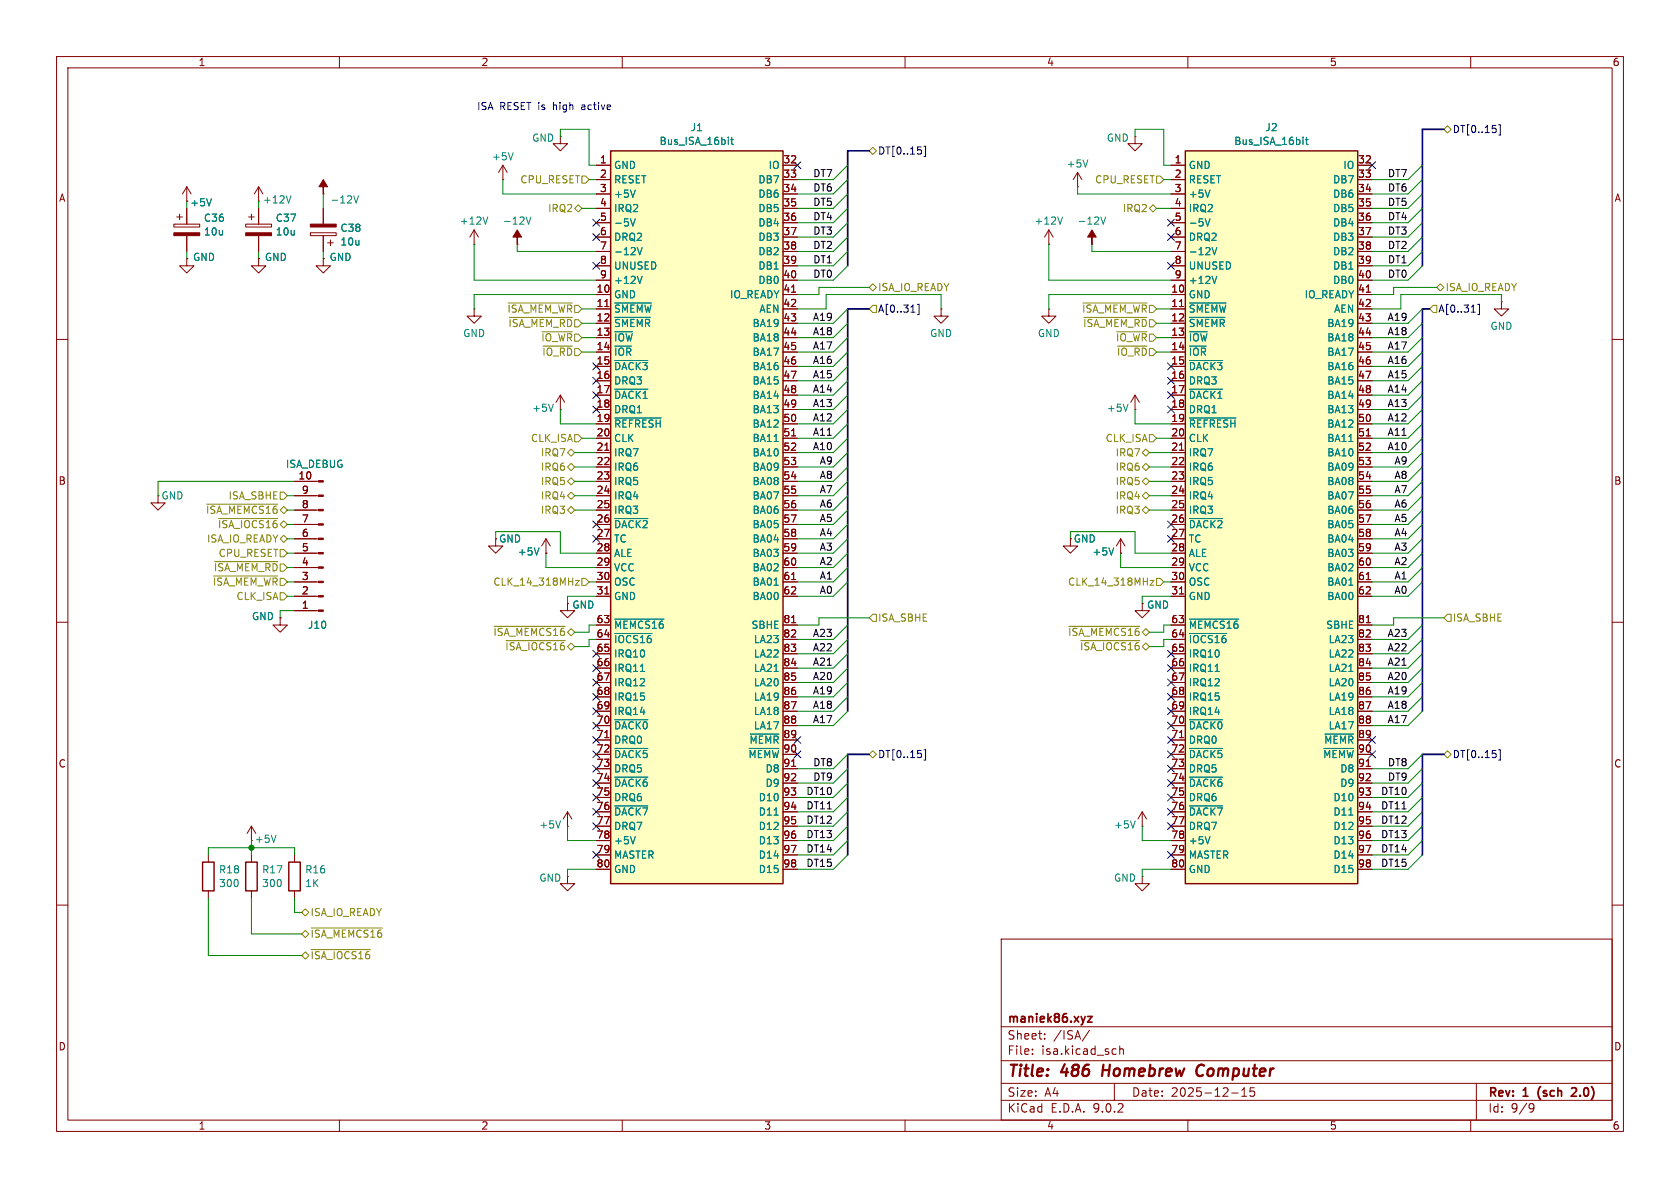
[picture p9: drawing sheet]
<svg xmlns="http://www.w3.org/2000/svg" width="297mm" height="210mm" viewBox="0 0 297 210" stroke-linecap="round" stroke-linejoin="round" font-family="sans-serif">
<defs><g id="words">
<g font-size="2.8" fill="#840000">
<text x="178" y="190.9">Title:</text>
<text x="187.7" y="190.9">486</text>
<text x="195.7" y="190.9">Homebrew</text>
<text x="213.2" y="190.9">Computer</text>
</g>
<g font-size="2.1" fill="#840000">
<text x="178" y="184">Sheet:</text>
<text x="178" y="181.2">maniek86.xyz</text>
<text x="186.2" y="184">/ISA/</text>
<text x="178" y="186.7">File:</text>
<text x="184.1" y="186.7">isa.kicad_sch</text>
<text x="178" y="196.9">KiCad</text>
<text x="178" y="194.1">Size:</text>
<text x="184.7" y="194.1">A4</text>
<text x="185.7" y="196.9">E.D.A.</text>
<text x="193.3" y="196.9">9.0.2</text>
<text x="200" y="194.1">Date:</text>
<text x="207" y="194.1">2025-12-15</text>
<text x="263" y="194.3">Rev:</text>
<text x="263" y="196.9">Id:</text>
<text x="267.1" y="196.9">9/9</text>
<text x="269.4" y="194.3">1</text>
<text x="272.6" y="194.3">(sch</text>
<text x="279.2" y="194.3">2.0)</text>
</g>
<g font-size="1.8" fill="#840000">
<text x="35" y="11.9">1</text>
<text x="85" y="11.9">2</text>
<text x="135" y="11.9">3</text>
<text x="185" y="11.9">4</text>
<text x="235" y="11.9">5</text>
<text x="285" y="11.9">6</text>
<text x="106" y="29">1</text>
<text x="138.4" y="29">32</text>
<text x="207.6" y="29">1</text>
<text x="240" y="29">32</text>
<text x="10.3" y="35.9">A</text>
<text x="106" y="31.5">2</text>
<text x="106" y="34">3</text>
<text x="138.4" y="31.5">33</text>
<text x="138.4" y="34">34</text>
<text x="207.6" y="31.5">2</text>
<text x="207.6" y="34">3</text>
<text x="240" y="31.5">33</text>
<text x="240" y="34">34</text>
<text x="285.3" y="35.9">A</text>
<text x="33.5" y="36.7">+5V</text>
<text x="106" y="36.6">4</text>
<text x="106" y="39.1">5</text>
<text x="106" y="41.7">6</text>
<text x="138.4" y="36.6">35</text>
<text x="138.4" y="39.1">36</text>
<text x="138.4" y="41.7">37</text>
<text x="207.6" y="36.6">4</text>
<text x="207.6" y="39.1">5</text>
<text x="207.6" y="41.7">6</text>
<text x="240" y="36.6">35</text>
<text x="240" y="39.1">36</text>
<text x="240" y="41.7">37</text>
<text x="106" y="44.2">7</text>
<text x="106" y="46.7">8</text>
<text x="138.4" y="44.2">38</text>
<text x="138.4" y="46.7">39</text>
<text x="207.6" y="44.2">7</text>
<text x="207.6" y="46.7">8</text>
<text x="240" y="44.2">38</text>
<text x="240" y="46.7">39</text>
<text x="105.4" y="51.8">10</text>
<text x="106" y="49.3">9</text>
<text x="138.4" y="49.3">40</text>
<text x="138.4" y="51.8">41</text>
<text x="207" y="51.8">10</text>
<text x="207.6" y="49.3">9</text>
<text x="240" y="49.3">40</text>
<text x="240" y="51.8">41</text>
<text x="105.4" y="54.4">11</text>
<text x="105.4" y="56.9">12</text>
<text x="105.4" y="59.4">13</text>
<text x="138.4" y="54.4">42</text>
<text x="138.4" y="56.9">43</text>
<text x="138.4" y="59.4">44</text>
<text x="207" y="54.4">11</text>
<text x="207" y="56.9">12</text>
<text x="207" y="59.4">13</text>
<text x="240" y="54.4">42</text>
<text x="240" y="56.9">43</text>
<text x="240" y="59.4">44</text>
<text x="105.4" y="62">14</text>
<text x="105.4" y="64.5">15</text>
<text x="138.4" y="62">45</text>
<text x="138.4" y="64.5">46</text>
<text x="207" y="62">14</text>
<text x="207" y="64.5">15</text>
<text x="240" y="62">45</text>
<text x="240" y="64.5">46</text>
<text x="105.4" y="67.1">16</text>
<text x="105.4" y="69.6">17</text>
<text x="138.4" y="67.1">47</text>
<text x="138.4" y="69.6">48</text>
<text x="207" y="67.1">16</text>
<text x="207" y="69.6">17</text>
<text x="240" y="67.1">47</text>
<text x="240" y="69.6">48</text>
<text x="105.4" y="72.1">18</text>
<text x="105.4" y="74.7">19</text>
<text x="105.4" y="77.2">20</text>
<text x="138.4" y="72.1">49</text>
<text x="138.4" y="74.7">50</text>
<text x="138.4" y="77.2">51</text>
<text x="207" y="72.1">18</text>
<text x="207" y="74.7">19</text>
<text x="207" y="77.2">20</text>
<text x="240" y="72.1">49</text>
<text x="240" y="74.7">50</text>
<text x="240" y="77.2">51</text>
<text x="105.4" y="79.8">21</text>
<text x="105.4" y="82.3">22</text>
<text x="138.4" y="79.8">52</text>
<text x="138.4" y="82.3">53</text>
<text x="207" y="79.8">21</text>
<text x="207" y="82.3">22</text>
<text x="240" y="79.8">52</text>
<text x="240" y="82.3">53</text>
<text x="10.3" y="85.9">B</text>
<text x="52.7" y="84.8">10</text>
<text x="53.3" y="89.9">8</text>
<text x="53.3" y="87.4">9</text>
<text x="105.4" y="84.8">23</text>
<text x="105.4" y="87.4">24</text>
<text x="105.4" y="89.9">25</text>
<text x="138.4" y="84.8">54</text>
<text x="138.4" y="87.4">55</text>
<text x="138.4" y="89.9">56</text>
<text x="207" y="84.8">23</text>
<text x="207" y="87.4">24</text>
<text x="207" y="89.9">25</text>
<text x="240" y="84.8">54</text>
<text x="240" y="87.4">55</text>
<text x="240" y="89.9">56</text>
<text x="285.3" y="85.9">B</text>
<text x="53.3" y="95">6</text>
<text x="53.3" y="92.5">7</text>
<text x="105.4" y="92.5">26</text>
<text x="105.4" y="95">27</text>
<text x="138.4" y="92.5">57</text>
<text x="138.4" y="95">58</text>
<text x="207" y="92.5">26</text>
<text x="207" y="95">27</text>
<text x="240" y="92.5">57</text>
<text x="240" y="95">58</text>
<text x="53.3" y="100.1">4</text>
<text x="53.3" y="97.5">5</text>
<text x="88.1" y="96.1">GND</text>
<text x="105.4" y="97.5">28</text>
<text x="105.4" y="100.1">29</text>
<text x="138.4" y="97.5">59</text>
<text x="138.4" y="100.1">60</text>
<text x="189.7" y="96.1">GND</text>
<text x="207" y="97.5">28</text>
<text x="207" y="100.1">29</text>
<text x="240" y="97.5">59</text>
<text x="240" y="100.1">60</text>
<text x="53.3" y="107.7">1</text>
<text x="53.3" y="105.2">2</text>
<text x="53.3" y="102.6">3</text>
<text x="105.4" y="102.6">30</text>
<text x="105.4" y="105.2">31</text>
<text x="138.4" y="102.6">61</text>
<text x="138.4" y="105.2">62</text>
<text x="207" y="102.6">30</text>
<text x="207" y="105.2">31</text>
<text x="240" y="102.6">61</text>
<text x="240" y="105.2">62</text>
<text x="105.4" y="110.2">63</text>
<text x="105.4" y="112.8">64</text>
<text x="138.4" y="110.2">81</text>
<text x="138.4" y="112.8">82</text>
<text x="207" y="110.2">63</text>
<text x="207" y="112.8">64</text>
<text x="240" y="110.2">81</text>
<text x="240" y="112.8">82</text>
<text x="105.4" y="115.3">65</text>
<text x="105.4" y="117.9">66</text>
<text x="138.4" y="115.3">83</text>
<text x="138.4" y="117.9">84</text>
<text x="207" y="115.3">65</text>
<text x="207" y="117.9">66</text>
<text x="240" y="115.3">83</text>
<text x="240" y="117.9">84</text>
<text x="105.4" y="120.4">67</text>
<text x="105.4" y="122.9">68</text>
<text x="105.4" y="125.5">69</text>
<text x="138.4" y="120.4">85</text>
<text x="138.4" y="122.9">86</text>
<text x="138.4" y="125.5">87</text>
<text x="207" y="120.4">67</text>
<text x="207" y="122.9">68</text>
<text x="207" y="125.5">69</text>
<text x="240" y="120.4">85</text>
<text x="240" y="122.9">86</text>
<text x="240" y="125.5">87</text>
<text x="105.4" y="128">70</text>
<text x="105.4" y="130.6">71</text>
<text x="138.4" y="128">88</text>
<text x="138.4" y="130.6">89</text>
<text x="207" y="128">70</text>
<text x="207" y="130.6">71</text>
<text x="240" y="128">88</text>
<text x="240" y="130.6">89</text>
<text x="10.3" y="135.9">C</text>
<text x="105.4" y="133.1">72</text>
<text x="105.4" y="135.6">73</text>
<text x="138.4" y="133.1">90</text>
<text x="138.4" y="135.6">91</text>
<text x="207" y="133.1">72</text>
<text x="207" y="135.6">73</text>
<text x="240" y="133.1">90</text>
<text x="240" y="135.6">91</text>
<text x="285.3" y="135.9">C</text>
<text x="105.4" y="138.2">74</text>
<text x="105.4" y="140.7">75</text>
<text x="105.4" y="143.3">76</text>
<text x="138.4" y="138.2">92</text>
<text x="138.4" y="140.7">93</text>
<text x="138.4" y="143.3">94</text>
<text x="207" y="138.2">74</text>
<text x="207" y="140.7">75</text>
<text x="207" y="143.3">76</text>
<text x="240" y="138.2">92</text>
<text x="240" y="140.7">93</text>
<text x="240" y="143.3">94</text>
<text x="105.4" y="145.8">77</text>
<text x="105.4" y="148.3">78</text>
<text x="138.4" y="145.8">95</text>
<text x="138.4" y="148.3">96</text>
<text x="207" y="145.8">77</text>
<text x="207" y="148.3">78</text>
<text x="240" y="145.8">95</text>
<text x="240" y="148.3">96</text>
<text x="105.4" y="150.9">79</text>
<text x="105.4" y="153.4">80</text>
<text x="138.4" y="150.9">97</text>
<text x="138.4" y="153.4">98</text>
<text x="207" y="150.9">79</text>
<text x="207" y="153.4">80</text>
<text x="240" y="150.9">97</text>
<text x="240" y="153.4">98</text>
<text x="10.3" y="185.9">D</text>
<text x="285.3" y="185.9">D</text>
<text x="35" y="199.9">1</text>
<text x="85" y="199.9">2</text>
<text x="135" y="199.9">3</text>
<text x="185" y="199.9">4</text>
<text x="235" y="199.9">5</text>
<text x="285" y="199.9">6</text>
</g>
<g font-size="1.8" fill="#0000c2">
<text x="84.3" y="19.7">ISA RESET is</text>
<text x="98" y="19.7">high</text>
<text x="103.3" y="19.7">active</text>
</g>
<g font-size="1.8" fill="#008484">
<text x="122" y="23.4">J1</text>
<text x="223.6" y="23.4">J2</text>
<text x="86.9" y="28.5">+5V</text>
<text x="94" y="25.2">GND</text>
<text x="116.5" y="25.8">Bus_ISA_16bit</text>
<text x="188.5" y="29.8">+5V</text>
<text x="195.6" y="25.2">GND</text>
<text x="218.1" y="25.8">Bus_ISA_16bit</text>
<text x="108.5" y="30.1">GND</text>
<text x="108.5" y="32.6">RESET</text>
<text x="108.5" y="35.2">+5V</text>
<text x="134" y="32.6">DB7</text>
<text x="134" y="35.2">DB6</text>
<text x="135.8" y="30.1">IO</text>
<text x="210.1" y="30.1">GND</text>
<text x="210.1" y="32.6">RESET</text>
<text x="210.1" y="35.2">+5V</text>
<text x="235.6" y="32.6">DB7</text>
<text x="235.6" y="35.2">DB6</text>
<text x="237.4" y="30.1">IO</text>
<text x="36" y="39.4">C36</text>
<text x="36" y="41.8">10u</text>
<text x="46.4" y="36.2">+12V</text>
<text x="48.7" y="39.4">C37</text>
<text x="48.7" y="41.8">10u</text>
<text x="58.3" y="36.2">-12V</text>
<text x="60.1" y="41.2">C38</text>
<text x="81.2" y="39.9">+12V</text>
<text x="88.8" y="39.9">-12V</text>
<text x="108.5" y="37.7">IRQ2</text>
<text x="108.5" y="40.2">-5V</text>
<text x="134" y="37.7">DB5</text>
<text x="134" y="40.2">DB4</text>
<text x="182.8" y="39.9">+12V</text>
<text x="190.4" y="39.9">-12V</text>
<text x="210.1" y="37.7">IRQ2</text>
<text x="210.1" y="40.2">-5V</text>
<text x="235.6" y="37.7">DB5</text>
<text x="235.6" y="40.2">DB4</text>
<text x="34" y="46.3">GND</text>
<text x="46.7" y="46.3">GND</text>
<text x="58.2" y="46.3">GND</text>
<text x="60.1" y="43.6">10u</text>
<text x="108.5" y="42.8">DRQ2</text>
<text x="108.5" y="45.3">-12V</text>
<text x="108.5" y="47.9">UNUSED</text>
<text x="134" y="42.8">DB3</text>
<text x="134" y="45.3">DB2</text>
<text x="134" y="47.9">DB1</text>
<text x="210.1" y="42.8">DRQ2</text>
<text x="210.1" y="45.3">-12V</text>
<text x="210.1" y="47.9">UNUSED</text>
<text x="235.6" y="42.8">DB3</text>
<text x="235.6" y="45.3">DB2</text>
<text x="235.6" y="47.9">DB1</text>
<text x="108.5" y="50.4">+12V</text>
<text x="108.5" y="52.9">GND</text>
<text x="128.9" y="52.9">IO_READY</text>
<text x="134" y="50.4">DB0</text>
<text x="210.1" y="50.4">+12V</text>
<text x="210.1" y="52.9">GND</text>
<text x="230.5" y="52.9">IO_READY</text>
<text x="235.6" y="50.4">DB0</text>
<text x="81.8" y="59.8">GND</text>
<text x="108.5" y="55.5">~{SMEMW}</text>
<text x="108.5" y="58">~{SMEMR}</text>
<text x="132.9" y="58">BA19</text>
<text x="134.2" y="55.5">AEN</text>
<text x="164.3" y="59.8">GND</text>
<text x="183.4" y="59.8">GND</text>
<text x="210.1" y="55.5">~{SMEMW}</text>
<text x="210.1" y="58">~{SMEMR}</text>
<text x="234.5" y="58">BA19</text>
<text x="235.8" y="55.5">AEN</text>
<text x="263.4" y="58.5">GND</text>
<text x="108.5" y="60.6">~{IOW}</text>
<text x="108.5" y="63.1">~{IOR}</text>
<text x="108.5" y="65.6">~{DACK3}</text>
<text x="132.9" y="60.6">BA18</text>
<text x="132.9" y="63.1">BA17</text>
<text x="132.9" y="65.6">BA16</text>
<text x="210.1" y="60.6">~{IOW}</text>
<text x="210.1" y="63.1">~{IOR}</text>
<text x="210.1" y="65.6">~{DACK3}</text>
<text x="234.5" y="60.6">BA18</text>
<text x="234.5" y="63.1">BA17</text>
<text x="234.5" y="65.6">BA16</text>
<text x="108.5" y="68.2">DRQ3</text>
<text x="108.5" y="70.7">~{DACK1}</text>
<text x="132.9" y="68.2">BA15</text>
<text x="132.9" y="70.7">BA14</text>
<text x="210.1" y="68.2">DRQ3</text>
<text x="210.1" y="70.7">~{DACK1}</text>
<text x="234.5" y="68.2">BA15</text>
<text x="234.5" y="70.7">BA14</text>
<text x="94" y="73">+5V</text>
<text x="108.5" y="73.3">DRQ1</text>
<text x="108.5" y="75.8">~{REFRESH}</text>
<text x="132.9" y="73.3">BA13</text>
<text x="132.9" y="75.8">BA12</text>
<text x="195.6" y="73">+5V</text>
<text x="210.1" y="73.3">DRQ1</text>
<text x="210.1" y="75.8">~{REFRESH}</text>
<text x="234.5" y="73.3">BA13</text>
<text x="234.5" y="75.8">BA12</text>
<text x="50.4" y="82.9">ISA_DEBUG</text>
<text x="108.5" y="78.3">CLK</text>
<text x="108.5" y="80.9">IRQ7</text>
<text x="108.5" y="83.4">IRQ6</text>
<text x="132.9" y="78.3">BA11</text>
<text x="132.9" y="80.9">BA10</text>
<text x="132.9" y="83.4">BA09</text>
<text x="210.1" y="78.3">CLK</text>
<text x="210.1" y="80.9">IRQ7</text>
<text x="210.1" y="83.4">IRQ6</text>
<text x="234.5" y="78.3">BA11</text>
<text x="234.5" y="80.9">BA10</text>
<text x="234.5" y="83.4">BA09</text>
<text x="28.4" y="88.5">GND</text>
<text x="108.5" y="86">IRQ5</text>
<text x="108.5" y="88.5">IRQ4</text>
<text x="132.9" y="86">BA08</text>
<text x="132.9" y="88.5">BA07</text>
<text x="210.1" y="86">IRQ5</text>
<text x="210.1" y="88.5">IRQ4</text>
<text x="234.5" y="86">BA08</text>
<text x="234.5" y="88.5">BA07</text>
<text x="108.5" y="91">IRQ3</text>
<text x="108.5" y="93.6">~{DACK2}</text>
<text x="132.9" y="91">BA06</text>
<text x="132.9" y="93.6">BA05</text>
<text x="210.1" y="91">IRQ3</text>
<text x="210.1" y="93.6">~{DACK2}</text>
<text x="234.5" y="91">BA06</text>
<text x="234.5" y="93.6">BA05</text>
<text x="91.4" y="98.4">+5V</text>
<text x="108.5" y="96.1">TC</text>
<text x="108.5" y="98.7">ALE</text>
<text x="108.5" y="101.2">VCC</text>
<text x="132.9" y="96.1">BA04</text>
<text x="132.9" y="98.7">BA03</text>
<text x="132.9" y="101.2">BA02</text>
<text x="193" y="98.4">+5V</text>
<text x="210.1" y="96.1">TC</text>
<text x="210.1" y="98.7">ALE</text>
<text x="210.1" y="101.2">VCC</text>
<text x="234.5" y="96.1">BA04</text>
<text x="234.5" y="98.7">BA03</text>
<text x="234.5" y="101.2">BA02</text>
<text x="101.1" y="107.8">GND</text>
<text x="108.5" y="103.7">OSC</text>
<text x="108.5" y="106.3">GND</text>
<text x="132.9" y="103.7">BA01</text>
<text x="132.9" y="106.3">BA00</text>
<text x="202.7" y="107.8">GND</text>
<text x="210.1" y="103.7">OSC</text>
<text x="210.1" y="106.3">GND</text>
<text x="234.5" y="103.7">BA01</text>
<text x="234.5" y="106.3">BA00</text>
<text x="44.4" y="109.8">GND</text>
<text x="54.3" y="111.4">J10</text>
<text x="108.5" y="111.4">~{MEMCS16}</text>
<text x="108.5" y="113.9">~{IOCS16}</text>
<text x="132.8" y="111.4">SBHE</text>
<text x="133.2" y="113.9">LA23</text>
<text x="210.1" y="111.4">~{MEMCS16}</text>
<text x="210.1" y="113.9">~{IOCS16}</text>
<text x="234.4" y="111.4">SBHE</text>
<text x="234.8" y="113.9">LA23</text>
<text x="108.5" y="116.4">IRQ10</text>
<text x="108.5" y="119">IRQ11</text>
<text x="133.2" y="116.4">LA22</text>
<text x="133.2" y="119">LA21</text>
<text x="210.1" y="116.4">IRQ10</text>
<text x="210.1" y="119">IRQ11</text>
<text x="234.8" y="116.4">LA22</text>
<text x="234.8" y="119">LA21</text>
<text x="108.5" y="121.5">IRQ12</text>
<text x="108.5" y="124.1">IRQ15</text>
<text x="133.2" y="121.5">LA20</text>
<text x="133.2" y="124.1">LA19</text>
<text x="210.1" y="121.5">IRQ12</text>
<text x="210.1" y="124.1">IRQ15</text>
<text x="234.8" y="121.5">LA20</text>
<text x="234.8" y="124.1">LA19</text>
<text x="108.5" y="126.6">IRQ14</text>
<text x="108.5" y="129.1">~{DACK0}</text>
<text x="108.5" y="131.7">DRQ0</text>
<text x="132.4" y="131.7">~{MEMR}</text>
<text x="133.2" y="126.6">LA18</text>
<text x="133.2" y="129.1">LA17</text>
<text x="210.1" y="126.6">IRQ14</text>
<text x="210.1" y="129.1">~{DACK0}</text>
<text x="210.1" y="131.7">DRQ0</text>
<text x="234" y="131.7">~{MEMR}</text>
<text x="234.8" y="126.6">LA18</text>
<text x="234.8" y="129.1">LA17</text>
<text x="108.5" y="134.2">~{DACK5}</text>
<text x="108.5" y="136.8">DRQ5</text>
<text x="132.2" y="134.2">~{MEMW}</text>
<text x="135.2" y="136.8">D8</text>
<text x="210.1" y="134.2">~{DACK5}</text>
<text x="210.1" y="136.8">DRQ5</text>
<text x="233.8" y="134.2">~{MEMW}</text>
<text x="236.8" y="136.8">D8</text>
<text x="108.5" y="139.3">~{DACK6}</text>
<text x="108.5" y="141.8">DRQ6</text>
<text x="134" y="141.8">D10</text>
<text x="135.2" y="139.3">D9</text>
<text x="210.1" y="139.3">~{DACK6}</text>
<text x="210.1" y="141.8">DRQ6</text>
<text x="235.6" y="141.8">D10</text>
<text x="236.8" y="139.3">D9</text>
<text x="45" y="149.2">+5V</text>
<text x="95.2" y="146.7">+5V</text>
<text x="108.5" y="144.4">~{DACK7}</text>
<text x="108.5" y="146.9">DRQ7</text>
<text x="108.5" y="149.5">+5V</text>
<text x="134" y="144.4">D11</text>
<text x="134" y="146.9">D12</text>
<text x="134" y="149.5">D13</text>
<text x="196.8" y="146.7">+5V</text>
<text x="210.1" y="144.4">~{DACK7}</text>
<text x="210.1" y="146.9">DRQ7</text>
<text x="210.1" y="149.5">+5V</text>
<text x="235.6" y="144.4">D11</text>
<text x="235.6" y="146.9">D12</text>
<text x="235.6" y="149.5">D13</text>
<text x="38.6" y="154.6">R18</text>
<text x="46.2" y="154.6">R17</text>
<text x="53.9" y="154.6">R16</text>
<text x="108.5" y="152">MASTER</text>
<text x="108.5" y="154.5">GND</text>
<text x="134" y="152">D14</text>
<text x="134" y="154.5">D15</text>
<text x="210.1" y="152">MASTER</text>
<text x="210.1" y="154.5">GND</text>
<text x="235.6" y="152">D14</text>
<text x="235.6" y="154.5">D15</text>
<text x="38.6" y="157">300</text>
<text x="46.2" y="157">300</text>
<text x="53.9" y="157">1K</text>
<text x="95.2" y="156.1">GND</text>
<text x="196.8" y="156.1">GND</text>
</g>
<g font-size="1.8" fill="#000084">
<text x="256.7" y="23.7">DT[0..15]</text>
<text x="155.1" y="27.5">DT[0..15]</text>
<text x="155.1" y="55.5">A[0..31]</text>
<text x="254.2" y="55.5">A[0..31]</text>
<text x="155.1" y="134.2">DT[0..15]</text>
<text x="256.7" y="134.2">DT[0..15]</text>
</g>
<g font-size="1.8" fill="#848400">
<text x="91.9" y="32.6">CPU_RESET</text>
<text x="193.5" y="32.6">CPU_RESET</text>
<text x="96.8" y="37.7">IRQ2</text>
<text x="198.4" y="37.7">IRQ2</text>
<text x="155.1" y="51.7">ISA_IO_READY</text>
<text x="255.5" y="51.7">ISA_IO_READY</text>
<text x="89.6" y="55.5">~{ISA_MEM_WR}</text>
<text x="89.8" y="58">~{ISA_MEM_RD}</text>
<text x="191.2" y="55.5">~{ISA_MEM_WR}</text>
<text x="191.4" y="58">~{ISA_MEM_RD}</text>
<text x="95.6" y="60.6">~{IO_WR}</text>
<text x="95.8" y="63.1">~{IO_RD}</text>
<text x="197.2" y="60.6">~{IO_WR}</text>
<text x="197.4" y="63.1">~{IO_RD}</text>
<text x="93.8" y="78.3">CLK_ISA</text>
<text x="95.5" y="80.9">IRQ7</text>
<text x="95.5" y="83.4">IRQ6</text>
<text x="195.4" y="78.3">CLK_ISA</text>
<text x="197.1" y="83.4">IRQ6</text>
<text x="197.1" y="80.9">IRQ7</text>
<text x="40.3" y="88.5">ISA_SBHE</text>
<text x="95.5" y="88.5">IRQ4</text>
<text x="95.5" y="86">IRQ5</text>
<text x="197.1" y="88.5">IRQ4</text>
<text x="197.1" y="86">IRQ5</text>
<text x="36.3" y="91">~{ISA_MEMCS16}</text>
<text x="38.4" y="93.6">~{ISA_IOCS16}</text>
<text x="95.5" y="91">IRQ3</text>
<text x="197.1" y="91">IRQ3</text>
<text x="36.5" y="96.1">ISA_IO_READY</text>
<text x="37.7" y="101.2">~{ISA_MEM_RD}</text>
<text x="38.6" y="98.7">CPU_RESET</text>
<text x="41.7" y="106.3">CLK_ISA</text>
<text x="87.1" y="103.7">CLK_14_318MHz</text>
<text x="188.7" y="103.7">CLK_14_318MHz</text>
<text x="87.1" y="112.6">~{ISA_MEMCS16}</text>
<text x="155.1" y="110.1">ISA_SBHE</text>
<text x="188.7" y="112.6">~{ISA_MEMCS16}</text>
<text x="256.7" y="110.1">ISA_SBHE</text>
<text x="89.2" y="115.2">~{ISA_IOCS16}</text>
<text x="190.8" y="115.2">~{ISA_IOCS16}</text>
<text x="54.8" y="166">~{ISA_MEMCS16}</text>
<text x="54.8" y="162.2">ISA_IO_READY</text>
<text x="54.8" y="169.8">~{ISA_IOCS16}</text>
</g>
<g font-size="1.8">
<text x="143.7" y="31.4">DT7</text>
<text x="143.7" y="33.9">DT6</text>
<text x="245.3" y="31.4">DT7</text>
<text x="245.3" y="33.9">DT6</text>
<text x="143.7" y="41.6">DT3</text>
<text x="143.7" y="36.5">DT5</text>
<text x="143.7" y="39">DT4</text>
<text x="245.3" y="39">DT4</text>
<text x="245.3" y="41.6">DT3</text>
<text x="245.3" y="36.5">DT5</text>
<text x="143.7" y="44.1">DT2</text>
<text x="143.7" y="46.6">DT1</text>
<text x="245.3" y="46.6">DT1</text>
<text x="245.3" y="44.1">DT2</text>
<text x="143.7" y="49.2">DT0</text>
<text x="245.3" y="49.2">DT0</text>
<text x="143.6" y="56.8">A19</text>
<text x="143.6" y="59.3">A18</text>
<text x="245.2" y="56.8">A19</text>
<text x="245.2" y="59.3">A18</text>
<text x="143.6" y="64.4">A16</text>
<text x="143.6" y="61.9">A17</text>
<text x="245.2" y="61.9">A17</text>
<text x="245.2" y="64.4">A16</text>
<text x="143.6" y="67">A15</text>
<text x="143.6" y="69.5">A14</text>
<text x="245.2" y="67">A15</text>
<text x="245.2" y="69.5">A14</text>
<text x="143.6" y="74.6">A12</text>
<text x="143.6" y="77.1">A11</text>
<text x="143.6" y="72">A13</text>
<text x="245.2" y="72">A13</text>
<text x="245.2" y="77.1">A11</text>
<text x="245.2" y="74.6">A12</text>
<text x="143.6" y="79.7">A10</text>
<text x="144.8" y="82.2">A9</text>
<text x="245.2" y="79.7">A10</text>
<text x="246.4" y="82.2">A9</text>
<text x="144.8" y="84.7">A8</text>
<text x="144.8" y="87.3">A7</text>
<text x="144.8" y="89.8">A6</text>
<text x="246.4" y="89.8">A6</text>
<text x="246.4" y="87.3">A7</text>
<text x="246.4" y="84.7">A8</text>
<text x="144.8" y="92.4">A5</text>
<text x="144.8" y="94.9">A4</text>
<text x="246.4" y="92.4">A5</text>
<text x="246.4" y="94.9">A4</text>
<text x="144.8" y="97.4">A3</text>
<text x="144.8" y="100">A2</text>
<text x="246.4" y="97.4">A3</text>
<text x="246.4" y="100">A2</text>
<text x="144.8" y="102.5">A1</text>
<text x="144.8" y="105.1">A0</text>
<text x="246.4" y="102.5">A1</text>
<text x="246.4" y="105.1">A0</text>
<text x="143.6" y="112.7">A23</text>
<text x="245.2" y="112.7">A23</text>
<text x="143.6" y="117.8">A21</text>
<text x="143.6" y="115.2">A22</text>
<text x="245.2" y="115.2">A22</text>
<text x="245.2" y="117.8">A21</text>
<text x="143.6" y="122.8">A19</text>
<text x="143.6" y="120.3">A20</text>
<text x="143.6" y="125.4">A18</text>
<text x="245.2" y="125.4">A18</text>
<text x="245.2" y="122.8">A19</text>
<text x="245.2" y="120.3">A20</text>
<text x="143.6" y="127.9">A17</text>
<text x="245.2" y="127.9">A17</text>
<text x="143.7" y="135.5">DT8</text>
<text x="245.3" y="135.5">DT8</text>
<text x="142.5" y="140.6">DT10</text>
<text x="142.5" y="143.2">DT11</text>
<text x="143.7" y="138.1">DT9</text>
<text x="244.1" y="143.2">DT11</text>
<text x="244.1" y="140.6">DT10</text>
<text x="245.3" y="138.1">DT9</text>
<text x="142.5" y="148.2">DT13</text>
<text x="142.5" y="145.7">DT12</text>
<text x="244.1" y="148.2">DT13</text>
<text x="244.1" y="145.7">DT12</text>
<text x="142.5" y="153.3">DT15</text>
<text x="142.5" y="150.8">DT14</text>
<text x="244.1" y="150.8">DT14</text>
<text x="244.1" y="153.3">DT15</text>
</g>
<text font-size="1.8" fill="#008400" x="37.5" y="103.7">~{ISA_MEM_WR}</text>
</g></defs>
<g fill="none" stroke="#840000" stroke-width=".18">
<path d="M10 10h277v190h-277zM12 12h273v186h-273zM60 10v2M110 10v2M160 10v2M210 10v2M260 10v2M200.7 24.1v1.3h1.2l-1.2 1.3-1.3-1.3h1.3M200.7 24.1h.1M10 60h2M285 60h2M10 110h2"/>
<path d="M285 110h2M10 160h2M177 166h108v32h-108zM285 160h2M60 198v2M110 198v2M160 198v2M177 194.5h108M177 191.5h108M177 187.5h108M177 181.5h108M182.5 186.3v.1"/>
<path d="M182.5 185.5v.1M184.7 183.6v.1M184.7 182.8v.1M192.6 182.1l-1.3 2M197 191.5v3M197.2 185.4l.1 .1M197.3 186.3l-.1 .1M198 184.9v1.5M198 185.5l.2-.1 .3 .1 .1 .9M210 198v2M217.7 193.2h1.2M219.5 193.8h.9"/>
<path d="M219.5 192.7l.5-.4v1.5M221 192.3v.7l.2-.1h.5l.1 .6-.3 .3-.5-.1M260 198v2M261 191.5v6.5M270.6 195.1l.5 .1a.99 .99 0 0 1-.4 1.4h-.2M271.2 195.7l-.3 .3h-.3"/>
</g>
<path d="M192.3 179.7h.8l-.8 1h.8M278.6 192.4l-.5-.1-.3 .1M278.6 192.9l-.8 .9h.9" fill="none" stroke="#840000" stroke-width=".3"/>
<path d="M195.1 188.2l-.3 2M212.5 188.2a1.13 1.13 0 0 0-1 .7 1.13 1.13 0 0 0 .3 1.2l.3 .1 .5-.1" fill="none" stroke="#840000" stroke-width=".4"/>
<path d="M209.5 26.7h30.5v129.5h-30.5z" fill="#ffffc2"/>
<path d="M209.5 26.7h30.5v129.5h-30.5zM35.8 152.4h2v5.1h-2zM43.4 152.4h2.1v5.1h-2.1z" fill="none" stroke="#840000" stroke-width=".25"/>
<g fill="none" stroke="#840000" stroke-width=".18">
<path d="M30.7 39.6h4.6v.5h-4.6zM31.2 38.4h1.1M31.7 37.8v1.1M33 33l-.7 1.3M33 33l.8 1.3M33 33v2.6M33 36.8v2.8M43.4 39.6h4.6v.5h-4.6zM43.9 38.4h1.1M44.4 37.8v1.1M45.7 35.6h.1M45.7 33l-.7 1.3"/>
<path d="M45.7 33l.8 1.3M45.7 33v2.6M45.7 36.8v2.8M57.1 34.3h.1M57.1 36.8v2.8M190.5 33h.1M190.5 30.5l-.8 1.3M190.5 30.5l.8 1.3M190.5 30.5v2.5M207 29.2h2.5M207 31.8h2.5M207 34.3h2.5"/>
<path d="M207 36.8h2.5M207 39.4h2.5M240 29.2h2.6M240 31.8h2.6M240 34.3h2.6M240 36.8h2.6M240 39.4h2.6M33 45.7v1.3h1.3l-1.3 1.3-1.3-1.3h1.3M33 45.7h.1M33 41.7v2.8M45.7 45.7v1.3h1.3l-1.3 1.3-1.3-1.3h1.3M45.7 45.7h.1"/>
<path d="M45.7 41.7v2.8M54.9 41.1h4.5v.6h-4.5zM57.1 45.7v1.3h1.3l-1.3 1.3-1.2-1.3h1.2M57.1 45.7h.1M57.1 41.7v2.8M57.9 42.9h1M58.4 42.4v1M83.8 54.6v1.3h1.3l-1.3 1.3-1.3-1.3h1.3M83.8 54.6h.1M83.8 43.2h.1M83.8 40.6l-.7 1.3M83.8 40.6l.8 1.3"/>
<path d="M83.8 40.6v2.6M166.4 54.6v1.3h1.2l-1.2 1.3-1.3-1.3h1.3M166.4 54.6h.1M185.4 54.6v1.3h1.3l-1.3 1.3-1.3-1.3h1.3M185.4 54.6h.1M185.4 43.2h.1M185.4 40.6l-.7 1.3M185.4 40.6l.8 1.3M185.4 40.6v2.6M193 43.2h.1M207 41.9h2.5M207 44.5h2.5"/>
<path d="M207 47h2.5M207 49.5h2.5M207 52.1h2.5M207 54.6h2.5M207 57.2h2.5M207 59.7h2.5M208.5 54.2h.7M240 41.9h2.6M240 44.5h2.6M240 47h2.6M240 49.5h2.6M240 52.1h2.6"/>
<path d="M240 54.6h2.6M240 57.2h2.6M240 59.7h2.6M241.5 51.7h.8M265.4 53.3v1.3h1.3l-1.3 1.3-1.2-1.3h1.2M265.4 53.3h.1M99.1 72.4h.1M99.1 69.9l-.8 1.2M99.1 69.9l.7 1.2M99.1 69.9v2.5M200.7 72.4h.1M200.7 69.9l-.8 1.2"/>
<path d="M200.7 69.9l.7 1.2M200.7 69.9v2.5M207 62.2h2.5M207 64.8h2.5M207 67.3h2.5M207 69.9h2.5M207 72.4h2.5M207 74.9h2.5M207 77.5h2.5M208.5 79.6h.7M240 62.2h2.6M240 64.8h2.6"/>
<path d="M240 67.3h2.6M240 69.9h2.6M240 72.4h2.6M240 74.9h2.6M240 77.5h2.6M241.5 77.1h.8M27.9 87.6v1.3h1.3l-1.3 1.3-1.2-1.3h1.2M52.1 85.1h4.2M52.1 87.6h4.2M52.1 90.2h4.2M52.1 92.7h4.2M52.1 95.3h4.2"/>
<path d="M52.1 97.8h4.2M87.6 95.3v1.2h1.3l-1.3 1.3-1.2-1.3h1.2M96.5 97.8h.1M96.5 95.3l-.7 1.2M96.5 95.3l.8 1.2M96.5 95.3v2.5M189.2 95.3v1.2h1.3l-1.3 1.3-1.2-1.3h1.2M207 80h2.5M207 82.6h2.5M207 85.1h2.5M207 87.6h2.5M207 90.2h2.5"/>
<path d="M207 92.7h2.5M207 95.3h2.5M207 97.8h2.5M240 80h2.6M240 82.6h2.6M240 85.1h2.6M240 87.6h2.6M240 90.2h2.6M240 92.7h2.6M240 95.3h2.6M240 97.8h2.6M52.1 100.3h4.2"/>
<path d="M52.1 102.9h4.2M52.1 105.4h4.2M52.1 108h4.2M100.3 106.7v1.3h1.3l-1.3 1.2-1.2-1.2h1.2M100.3 106.7h.1M201.9 106.7v1.3h1.3l-1.3 1.2-1.2-1.2h1.2M201.9 106.7h.1M207 100.3h2.5M207 102.9h2.5M207 105.4h2.5M207 110.5h2.5M207 113h2.5"/>
<path d="M207 115.6h2.5M207 118.1h2.5M208.5 105h.7M240 100.3h2.6M240 102.9h2.6M240 105.4h2.6M240 110.5h2.6M240 113h2.6M240 115.6h2.6M240 118.1h2.6M241.5 102.5h.8M241.5 110.1h.8"/>
<path d="M207 120.7h2.5M207 123.2h2.5M207 125.7h2.5M207 128.3h2.5M207 130.8h2.5M207 133.4h2.5M207 135.9h2.5M207 138.4h2.5M208.5 130.4h.7M240 120.7h2.6M240 123.2h2.6M240 125.7h2.6"/>
<path d="M240 128.3h2.6M240 130.8h2.6M240 133.4h2.6M240 135.9h2.6M240 138.4h2.6M241.5 135.5h.8M36.8 151.1v1.3M36.8 157.5v1.3M44.4 146.1v2.5M44.4 151.1v1.3M44.4 157.5v1.3M44.4 146.1l-.7 1.2"/>
<path d="M44.4 146.1l.8 1.2M100.3 146.1h.1M100.3 154.9v1.3h1.3l-1.3 1.3-1.2-1.3h1.2M100.3 154.9h.1M100.3 143.5l-.7 1.3M100.3 143.5l.8 1.3M100.3 143.5v2.6M201.9 154.9v1.3h1.3l-1.3 1.3-1.2-1.3h1.2M201.9 154.9h.1M201.9 146.1h.1M201.9 143.5l-.7 1.3M201.9 143.5l.8 1.3"/>
<path d="M201.9 143.5v2.6M207 141h2.5M207 143.5h2.5M207 146.1h2.5M207 148.6h2.5M207 151.1h2.5M207 153.7h2.5M240 141h2.6M240 143.5h2.6M240 146.1h2.6M240 148.6h2.6M240 151.1h2.6"/>
<path d="M240 153.7h2.6"/>
</g>
<g fill="none" stroke="#008484" stroke-width=".18">
<path d="M37.4 35.1l-.4 1.3M51.4 34.6l-.4 1.3M62.5 34.6l.5 1.3 .4-1.3M86.2 38.4l-.4 1.2M187.8 38.4l-.4 1.2M192.3 28.3l-.4 1.2M194.6 38.4l.4 1.2 .5-1.2M213.1 38.7l.4 1.2 .4-1.2M213.9 33.6l-.4 1.3M230.4 24.3v.1M230.8 24.7h.5M231 24.3v1l.3 .2"/>
<path d="M210.3 53.6h6.4M210.3 56.1h6.3M210.3 58.6h3.1M214.3 43.8l.4 1.2 .4-1.2M215.1 48.8l-.4 1.3M97.8 71.4l-.4 1.3M199.4 71.4l-.4 1.3M210.3 61.2h2.9M210.3 63.7h5.8M210.3 68.8h5.8M210.3 73.9h8.2M238.5 78h.7"/>
<path d="M95.3 96.8l-.4 1.3M210.3 91.7h5.8M210.3 109.4h8.7M210.3 112h6.6M214.8 118.7h.7M238.5 103.4h.7M210.3 127.2h5.8M210.3 132.3h5.8M210.3 137.4h5.8M234 132.3h5.3M234.2 129.8h5.1M48.8 147.6l-.4 1.3"/>
<path d="M99.1 145.1l-.4 1.3M200.7 145.1l-.4 1.3M210.3 142.5h5.8M213.9 147.9l-.4 1.3M238.5 144.1h.7"/>
</g>
<g fill="#840000" stroke="#840000" stroke-width=".18">
<path d="M56.3 107.8h.8v.3h-.8z"/>
<path d="M56.3 105.3h.8v.2h-.8z"/>
<path d="M56.3 102.7h.8v.3h-.8z"/>
<path d="M56.3 100.2h.8v.3h-.8z"/>
<path d="M56.3 97.7h.8v.2h-.8z"/>
<path d="M56.3 95.1h.8v.3h-.8z"/>
<path d="M56.3 92.6h.8v.2h-.8z"/>
<path d="M56.3 90h.8v.3h-.8z"/>
<path d="M56.3 87.5h.8v.3h-.8z"/>
<path d="M56.3 85h.8v.2h-.8z"/>
<path d="M43.4 41.1h4.6v.6h-4.6z"/>
<path d="M193 40.6l.8 1.3h-.8v1.3v-1.3h-.7z"/>
<path d="M57.1 31.8l.8 1.2h-.8v1.3v-1.3h-.7z"/>
<path d="M54.9 39.6h4.5v.5h-4.5z"/>
<path d="M30.7 41.1h4.6v.6h-4.6z"/>
</g>
<path d="M107.9 26.7h30.5v129.5h-30.5z" fill="#ffffc2"/>
<path d="M107.9 26.7h30.5v129.5h-30.5zM51.1 152.4h2v5.1h-2z" fill="none" stroke="#840000" stroke-width=".25"/>
<g fill="none" stroke="#840000" stroke-width=".18">
<path d="M33 36.8v2.8M45.7 36.8v2.8M57.1 36.8v2.8M88.9 31.8h.1M88.9 29.2l-.8 1.3M88.9 29.2l.8 1.3M88.9 29.2v2.6M99.1 24.1v1.3h1.2l-1.2 1.3-1.3-1.3h1.3M99.1 24.1h.1M105.4 29.2h2.5M105.4 31.8h2.5M105.4 34.3h2.5"/>
<path d="M105.4 36.8h2.5M105.4 39.4h2.5M138.4 29.2h2.6M138.4 31.8h2.6M138.4 34.3h2.6M138.4 36.8h2.6M138.4 39.4h2.6M207 29.2h2.5M207 31.8h2.5M207 34.3h2.5M207 36.8h2.5M207 39.4h2.5"/>
<path d="M240 29.2h2.6M240 31.8h2.6M240 34.3h2.6M240 36.8h2.6M240 39.4h2.6M33 45.7h.1M33 41.7v2.8M45.7 45.7h.1M45.7 41.7v2.8M57.1 45.7h.1M57.1 41.7v2.8M91.4 43.2h.1"/>
<path d="M105.4 41.9h2.5M105.4 44.5h2.5M105.4 47h2.5M105.4 49.5h2.5M105.4 52.1h2.5M105.4 54.6h2.5M105.4 57.2h2.5M105.4 59.7h2.5M106.9 54.2h.7M138.4 41.9h2.6M138.4 44.5h2.6M138.4 47h2.6"/>
<path d="M138.4 49.5h2.6M138.4 52.1h2.6M138.4 54.6h2.6M138.4 57.2h2.6M138.4 59.7h2.6M139.9 51.7h.8M207 41.9h2.5M207 44.5h2.5M207 47h2.5M207 49.5h2.5M207 52.1h2.5M207 54.6h2.5"/>
<path d="M207 57.2h2.5M207 59.7h2.5M208.5 54.2h.7M240 41.9h2.6M240 44.5h2.6M240 47h2.6M240 49.5h2.6M240 52.1h2.6M240 54.6h2.6M240 57.2h2.6M240 59.7h2.6M241.5 51.7h.8"/>
<path d="M105.4 62.2h2.5M105.4 64.8h2.5M105.4 67.3h2.5M105.4 69.9h2.5M105.4 72.4h2.5M105.4 74.9h2.5M105.4 77.5h2.5M106.9 79.6h.7M138.4 62.2h2.6M138.4 64.8h2.6M138.4 67.3h2.6M138.4 69.9h2.6"/>
<path d="M138.4 72.4h2.6M138.4 74.9h2.6M138.4 77.5h2.6M139.9 77.1h.8M207 62.2h2.5M207 64.8h2.5M207 67.3h2.5M207 69.9h2.5M207 72.4h2.5M207 74.9h2.5M207 77.5h2.5M208.5 79.6h.7"/>
<path d="M240 62.2h2.6M240 64.8h2.6M240 67.3h2.6M240 69.9h2.6M240 72.4h2.6M240 74.9h2.6M240 77.5h2.6M241.5 77.1h.8M52.1 85.1h3.8M52.1 87.6h3.8M52.1 90.2h3.8M52.1 92.7h3.8"/>
<path d="M52.1 95.3h3.8M52.1 97.8h3.8M96.5 97.8h.1M105.4 80h2.5M105.4 82.6h2.5M105.4 85.1h2.5M105.4 87.6h2.5M105.4 90.2h2.5M105.4 92.7h2.5M105.4 95.3h2.5M105.4 97.8h2.5M138.4 80h2.6"/>
<path d="M138.4 82.6h2.6M138.4 85.1h2.6M138.4 87.6h2.6M138.4 90.2h2.6M138.4 92.7h2.6M138.4 95.3h2.6M138.4 97.8h2.6M198.1 97.8h.1M198.1 95.3l-.7 1.2M198.1 95.3l.8 1.2M198.1 95.3v2.5M207 80h2.5"/>
<path d="M207 82.6h2.5M207 85.1h2.5M207 87.6h2.5M207 90.2h2.5M207 92.7h2.5M207 95.3h2.5M207 97.8h2.5M240 80h2.6M240 82.6h2.6M240 85.1h2.6M240 87.6h2.6M240 90.2h2.6"/>
<path d="M240 92.7h2.6M240 95.3h2.6M240 97.8h2.6M49.5 109.2v1.3h1.3l-1.3 1.3-1.2-1.3h1.2M49.5 109.2h.1M52.1 100.3h3.8M52.1 102.9h3.8M52.1 105.4h3.8M52.1 108h3.8M100.3 106.7h.1M105.4 100.3h2.5M105.4 102.9h2.5"/>
<path d="M105.4 105.4h2.5M105.4 110.5h2.5M105.4 113h2.5M105.4 115.6h2.5M105.4 118.1h2.5M106.9 105h.7M138.4 100.3h2.6M138.4 102.9h2.6M138.4 105.4h2.6M138.4 110.5h2.6M138.4 113h2.6M138.4 115.6h2.6"/>
<path d="M138.4 118.1h2.6M139.9 102.5h.8M139.9 110.1h.8M201.9 106.7h.1M207 100.3h2.5M207 102.9h2.5M207 105.4h2.5M207 110.5h2.5M207 113h2.5M207 115.6h2.5M207 118.1h2.5M208.5 105h.7"/>
<path d="M240 100.3h2.6M240 102.9h2.6M240 105.4h2.6M240 110.5h2.6M240 113h2.6M240 115.6h2.6M240 118.1h2.6M241.5 102.5h.8M241.5 110.1h.8M105.4 120.7h2.5M105.4 123.2h2.5M105.4 125.7h2.5"/>
<path d="M105.4 128.3h2.5M105.4 130.8h2.5M105.4 133.4h2.5M105.4 135.9h2.5M105.4 138.4h2.5M106.9 130.4h.7M138.4 120.7h2.6M138.4 123.2h2.6M138.4 125.7h2.6M138.4 128.3h2.6M138.4 130.8h2.6M138.4 133.4h2.6"/>
<path d="M138.4 135.9h2.6M138.4 138.4h2.6M139.9 135.5h.8M207 120.7h2.5M207 123.2h2.5M207 125.7h2.5M207 128.3h2.5M207 130.8h2.5M207 133.4h2.5M207 135.9h2.5M207 138.4h2.5M208.5 130.4h.7"/>
<path d="M240 120.7h2.6M240 123.2h2.6M240 125.7h2.6M240 128.3h2.6M240 130.8h2.6M240 133.4h2.6M240 135.9h2.6M240 138.4h2.6M241.5 135.5h.8M52.1 151.1v1.3M52.1 157.5v1.3M105.4 141h2.5"/>
<path d="M105.4 143.5h2.5M105.4 146.1h2.5M105.4 148.6h2.5M105.4 151.1h2.5M105.4 153.7h2.5M138.4 141h2.6M138.4 143.5h2.6M138.4 146.1h2.6M138.4 148.6h2.6M138.4 151.1h2.6M138.4 153.7h2.6M207 141h2.5"/>
<path d="M207 143.5h2.5M207 146.1h2.5M207 148.6h2.5M207 151.1h2.5M207 153.7h2.5M240 141h2.6M240 143.5h2.6M240 146.1h2.6M240 148.6h2.6M240 151.1h2.6M240 153.7h2.6"/>
</g>
<g fill="none" stroke="#008484" stroke-width=".18">
<path d="M37.4 35.1l-.4 1.3M90.7 27l-.4 1.3M93 38.4l.4 1.2 .5-1.2M111.5 38.7l.4 1.2 .4-1.2M112.3 33.6l-.4 1.3M128.8 24.3v.1M129.2 24.7h.5M129.4 24.3v1l.3 .2M213.1 38.7l.4 1.2 .4-1.2M213.9 33.6l-.4 1.3M230.4 24.3v.1M230.8 24.7h.5"/>
<path d="M231 24.3v1l.3 .2M108.7 53.6h6.4M108.7 56.1h6.3M108.7 58.6h3.1M112.7 43.8l.4 1.2 .4-1.2M113.5 48.8l-.4 1.3M210.3 53.6h6.4M210.3 56.1h6.3M210.3 58.6h3.1M214.3 43.8l.4 1.2 .4-1.2M215.1 48.8l-.4 1.3M108.7 61.2h2.9"/>
<path d="M108.7 63.7h5.8M108.7 68.8h5.8M108.7 73.9h8.2M136.9 78h.7M210.3 61.2h2.9M210.3 63.7h5.8M210.3 68.8h5.8M210.3 73.9h8.2M238.5 78h.7M95.3 96.8l-.4 1.3M108.7 91.7h5.8M196.9 96.8l-.4 1.3"/>
<path d="M210.3 91.7h5.8M108.7 109.4h8.7M108.7 112h6.6M113.2 118.7h.7M136.9 103.4h.7M210.3 109.4h8.7M210.3 112h6.6M214.8 118.7h.7M238.5 103.4h.7M108.7 127.2h5.8M108.7 132.3h5.8M108.7 137.4h5.8"/>
<path d="M132.4 132.3h5.3M132.6 129.8h5.1M210.3 127.2h5.8M210.3 132.3h5.8M210.3 137.4h5.8M234 132.3h5.3M234.2 129.8h5.1M108.7 142.5h5.8M112.3 147.9l-.4 1.3M136.9 144.1h.7M210.3 142.5h5.8M213.9 147.9l-.4 1.3"/>
<path d="M238.5 144.1h.7"/>
</g>
<path d="M91.4 40.6l.8 1.3h-.8v1.3v-1.3h-.7z" fill="#840000" stroke="#840000" stroke-width=".18"/>
<g fill="none" stroke="#848400" stroke-width=".18">
<path d="M101.6 36.8l.6-.6 .7 .6-.7 .7zM102.9 31.1h.6l.6 .7-.6 .6h-.6zM153.7 26.7l.6-.7 .6 .7-.6 .6zM203.2 36.8l.6-.6 .7 .6-.7 .7zM204.5 31.1h.6l.6 .7-.6 .6h-.6zM255.9 22.2l.6 .7-.6 .6-.6-.6zM89.8 53.6h11.4M90 56.1h11.2M95.8 58.6h5.4M153.7 50.8l.6-.6 .6 .6-.6 .6zM154.3 54h.6v1.2h-.6l-.6-.6zM191.4 53.6h11.4"/>
<path d="M191.6 56.1h11.2M197.4 58.6h5.4M253.4 54h.6v1.2h-.6l-.7-.6zM254 50.8l.6-.6 .7 .6-.7 .6zM96 61.2h5.2M101.6 76.8h.6l.7 .7-.7 .6h-.6zM197.6 61.2h5.2M203.2 76.8h.6l.7 .7-.7 .6h-.6zM36.5 89.1h12.6M37.9 99.3h11.2M38.7 91.7h10.4M49.5 87h.7l.6 .6-.6 .7h-.7z"/>
<path d="M49.5 95.3l.7-.7 .6 .7-.6 .6zM49.5 97.2h.7l.6 .6-.6 .6h-.7zM100.3 87.6l.7-.6 .6 .6-.6 .7zM100.3 80l.7-.6 .6 .6-.6 .6zM100.3 82.6l.7-.7 .6 .7-.6 .6zM100.3 90.2l.7-.7 .6 .7-.6 .6zM100.3 85.1l.7-.6 .6 .6-.6 .6zM201.9 87.6l.7-.6 .6 .6-.6 .7zM201.9 82.6l.7-.7 .6 .7-.6 .6zM201.9 85.1l.7-.6 .6 .6-.6 .6zM201.9 80l.7-.6 .6 .6-.6 .6zM202.6 89.5l.6 .7-.6 .6-.7-.6z"/>
<path d="M37.8 101.8h11.3M49.5 104.8h.7l.6 .6-.6 .6h-.7zM87.3 110.7h12.6M89.5 113.3h10.4M101.7 102.6h.7l-.7 .8h.7M102.9 102.2h.6l.6 .7-.6 .6h-.6zM154.3 108.6h.6v1.3h-.6l-.6-.7zM188.9 110.7h12.6M191.1 113.3h10.4M203.3 102.6h.7l-.7 .8h.7M204.5 102.2h.6l.6 .7-.6 .6h-.6zM255.9 108.6h.6v1.3h-.6l-.6-.7z"/>
<path d="M153.7 133.4l.6-.7 .6 .7-.6 .6zM255.3 133.4l.6-.7 .6 .7-.6 .6zM53.3 168.9l.7-.6 .6 .6-.6 .6zM53.3 161.3l.7-.6 .6 .6-.6 .6zM54 164.5l.6 .6-.6 .6-.7-.6zM55 164.1h12.6M55 167.9h10.5"/>
</g>
<g fill="none" stroke="#000084" stroke-width=".18">
<path d="M104.8 38.8l1.2 1.2M106 38.8l-1.2 1.2M140.4 28.6l1.2 1.2M141.6 28.6l-1.2 1.2M163.3 25.9h.3v1.8h-.3M206.4 38.8l1.2 1.2M207.6 38.8l-1.2 1.2M242 28.6l1.2 1.2M243.2 28.6l-1.2 1.2M264.9 22h.3v1.9h-.3M104.8 46.4l1.2 1.2M104.8 41.3l1.2 1.2"/>
<path d="M106 46.4l-1.2 1.2M106 41.3l-1.2 1.2M161 55.2h.8M162.2 53.8h.3v1.8h-.3M206.4 46.4l1.2 1.2M206.4 41.3l1.2 1.2M207.6 46.4l-1.2 1.2M207.6 41.3l-1.2 1.2M260.1 55.2h.7M261.2 53.8h.3v1.8h-.3M104.8 64.2l1.2 1.2M104.8 69.2l1.2 1.3"/>
<path d="M104.8 66.7l1.2 1.2M104.8 71.8l1.2 1.2M106 64.2l-1.2 1.2M106 69.2l-1.2 1.3M106 66.7l-1.2 1.2M106 71.8l-1.2 1.2M206.4 71.8l1.2 1.2M206.4 64.2l1.2 1.2M206.4 69.2l1.2 1.3M206.4 66.7l1.2 1.2M207.6 66.7l-1.2 1.2M207.6 71.8l-1.2 1.2"/>
<path d="M207.6 64.2l-1.2 1.2M207.6 69.2l-1.2 1.3M104.8 92.1l1.2 1.2M104.8 94.6l1.2 1.3M106 92.1l-1.2 1.2M106 94.6l-1.2 1.3M206.4 94.6l1.2 1.3M206.4 92.1l1.2 1.2M207.6 94.6l-1.2 1.3M207.6 92.1l-1.2 1.2M104.8 117.5l1.2 1.2M104.8 115l1.2 1.2"/>
<path d="M106 117.5l-1.2 1.2M106 115l-1.2 1.2M206.4 115l1.2 1.2M206.4 117.5l1.2 1.2M207.6 115l-1.2 1.2M207.6 117.5l-1.2 1.2M104.8 125.1l1.2 1.2M104.8 135.3l1.2 1.2M104.8 130.2l1.2 1.2M104.8 137.8l1.2 1.2M104.8 132.7l1.2 1.3M104.8 127.7l1.2 1.2"/>
<path d="M104.8 122.6l1.2 1.2M104.8 120l1.2 1.3M106 125.1l-1.2 1.2M106 135.3l-1.2 1.2M106 130.2l-1.2 1.2M106 137.8l-1.2 1.2M106 132.7l-1.2 1.3M106 127.7l-1.2 1.2M106 122.6l-1.2 1.2M106 120l-1.2 1.3M140.4 132.7l1.2 1.3M140.4 130.2l1.2 1.2"/>
<path d="M141.6 132.7l-1.2 1.3M141.6 130.2l-1.2 1.2M163.3 132.5h.3v1.9h-.3M206.4 135.3l1.2 1.2M206.4 120l1.2 1.3M206.4 132.7l1.2 1.3M206.4 130.2l1.2 1.2M206.4 122.6l1.2 1.2M206.4 127.7l1.2 1.2M206.4 125.1l1.2 1.2M206.4 137.8l1.2 1.2M207.6 135.3l-1.2 1.2"/>
<path d="M207.6 120l-1.2 1.3M207.6 132.7l-1.2 1.3M207.6 130.2l-1.2 1.2M207.6 122.6l-1.2 1.2M207.6 127.7l-1.2 1.2M207.6 125.1l-1.2 1.2M207.6 137.8l-1.2 1.2M242 132.7l1.2 1.3M242 130.2l1.2 1.2M243.2 132.7l-1.2 1.3M243.2 130.2l-1.2 1.2M264.9 132.5h.3v1.9h-.3"/>
<path d="M104.8 150.5l1.2 1.2M104.8 142.9l1.2 1.2M104.8 145.4l1.2 1.3M104.8 140.4l1.2 1.2M106 150.5l-1.2 1.2M106 140.4l-1.2 1.2M106 142.9l-1.2 1.2M106 145.4l-1.2 1.3M206.4 140.4l1.2 1.2M206.4 150.5l1.2 1.2M206.4 142.9l1.2 1.2M206.4 145.4l1.2 1.3"/>
<path d="M207.6 140.4l-1.2 1.2M207.6 150.5l-1.2 1.2M207.6 142.9l-1.2 1.2M207.6 145.4l-1.2 1.3"/>
</g>
<path d="M153.7 26.7h-3.8v20.3M255.3 22.9h-3.8v24.1M153.7 54.6h-3.8v71.1M252.7 54.6h-1.2v71.1M153.7 133.4h-3.8v17.7M255.3 133.4h-3.8v17.7" fill="none" stroke="#000084" stroke-width=".3"/>
<g fill="none" stroke="#008400" stroke-width=".18">
<path d="M45.7 35.6v1.2M57.1 34.3v2.5M88.9 31.8v2.5h16.5M99.1 24.1v-1.2h5v6.3h1.3M102.9 36.8h2.5M104.1 31.8h1.3M149.9 39.4l-2.6 2.5h-6.3M149.9 29.2l-2.6 2.6h-6.3M149.9 34.3l-2.6 2.5h-6.3M149.9 31.8l-2.6 2.5h-6.3M149.9 36.8l-2.6 2.6h-6.3M190.5 33v1.3h16.5"/>
<path d="M200.7 24.1v-1.2h5v6.3h1.3M204.5 36.8h2.5M205.7 31.8h1.3M251.5 39.4l-2.6 2.5h-6.3M251.5 29.2l-2.6 2.6h-6.3M251.5 34.3l-2.6 2.5h-6.3M251.5 31.8l-2.6 2.5h-6.3M251.5 36.8l-2.6 2.6h-6.3M33 44.5v1.2M45.7 44.5v1.2M57.1 44.5v1.2M83.8 43.2v6.3h21.6"/>
<path d="M91.4 43.2v1.3h14M102.9 54.6h2.5M102.9 57.2h2.5M102.9 59.7h2.5M105.4 52.1h-21.6v2.5M141 54.6h5v-2.5h20.4v2.5M149.9 41.9l-2.6 2.6h-6.3M149.9 59.7l-2.6 2.5h-6.3M149.9 54.6l-2.6 2.6h-6.3M149.9 57.2l-2.6 2.5h-6.3M149.9 47l-2.6 2.5h-6.3M149.9 44.5l-2.6 2.5h-6.3"/>
<path d="M153.7 50.8h-8.9v1.3h-3.8M185.4 43.2v6.3h21.6M193 43.2v1.3h14M204.5 54.6h2.5M204.5 57.2h2.5M204.5 59.7h2.5M207 52.1h-21.6v2.5M251.5 41.9l-2.6 2.6h-6.3M251.5 59.7l-2.6 2.5h-6.3M251.5 54.6l-2.6 2.6h-6.3M251.5 57.2l-2.6 2.5h-6.3M251.5 47l-2.6 2.5h-6.3"/>
<path d="M251.5 44.5l-2.6 2.5h-6.3M254 50.8h-7.6v1.3h-3.8M265.4 53.3v-1.2h-17.8v2.5h-5M99.1 72.4v2.5h6.3M102.9 62.2h2.5M102.9 77.5h2.5M149.9 62.2l-2.6 2.6h-6.3M149.9 64.8l-2.6 2.5h-6.3M149.9 74.9l-2.6 2.6h-6.3M149.9 77.5l-2.6 2.5h-6.3M149.9 72.4l-2.6 2.5h-6.3M149.9 67.3l-2.6 2.6h-6.3"/>
<path d="M149.9 69.9l-2.6 2.5h-6.3M200.7 72.4v2.5h6.3M204.5 62.2h2.5M204.5 77.5h2.5M251.5 62.2l-2.6 2.6h-6.3M251.5 64.8l-2.6 2.5h-6.3M251.5 74.9l-2.6 2.6h-6.3M251.5 77.5l-2.6 2.5h-6.3M251.5 72.4l-2.6 2.5h-6.3M251.5 67.3l-2.6 2.6h-6.3M251.5 69.9l-2.6 2.5h-6.3M50.8 97.8h1.3"/>
<path d="M50.8 92.7h1.3M50.8 87.6h1.3M50.8 90.2h1.3M50.8 95.3h1.3M52.1 85.1h-24.2v2.5M87.6 95.3v-1.3h11.5v3.8h6.3M96.5 97.8v2.5h8.9M101.6 80h3.8M101.6 87.6h3.8M101.6 85.1h3.8M101.6 90.2h3.8M101.6 82.6h3.8"/>
<path d="M149.9 97.8l-2.6 2.5h-6.3M149.9 95.3l-2.6 2.5h-6.3M149.9 90.2l-2.6 2.5h-6.3M149.9 85.1l-2.6 2.5h-6.3M149.9 82.6l-2.6 2.5h-6.3M149.9 87.6l-2.6 2.6h-6.3M149.9 80l-2.6 2.6h-6.3M149.9 92.7l-2.6 2.6h-6.3M189.2 95.3v-1.3h11.5v3.8h6.3M198.1 97.8v2.5h8.9M203.2 80h3.8M203.2 87.6h3.8"/>
<path d="M203.2 85.1h3.8M203.2 90.2h3.8M203.2 82.6h3.8M251.5 97.8l-2.6 2.5h-6.3M251.5 95.3l-2.6 2.5h-6.3M251.5 90.2l-2.6 2.5h-6.3M251.5 85.1l-2.6 2.5h-6.3M251.5 82.6l-2.6 2.5h-6.3M251.5 87.6l-2.6 2.6h-6.3M251.5 80l-2.6 2.6h-6.3M251.5 92.7l-2.6 2.6h-6.3M50.8 105.4h1.3"/>
<path d="M50.8 100.3h1.3M52.1 108h-2.6v1.2M104.1 102.9h1.3M105.4 110.5h-1.3v1.3h-2.5M105.4 113h-1.3v1.3h-2.5M105.4 105.4h-5.1v1.3M149.9 110.5l-2.6 2.5h-6.3M149.9 102.9l-2.6 2.5h-6.3M149.9 100.3l-2.6 2.6h-6.3M149.9 115.6l-2.6 2.5h-6.3M149.9 113l-2.6 2.6h-6.3M149.9 118.1l-2.6 2.6h-6.3"/>
<path d="M153.7 109.2h-8.9v1.3h-3.8M205.7 102.9h1.3M207 105.4h-5.1v1.3M207 110.5h-1.3v1.3h-2.5M207 113h-1.3v1.3h-2.5M251.5 110.5l-2.6 2.5h-6.3M251.5 102.9l-2.6 2.5h-6.3M251.5 100.3l-2.6 2.6h-6.3M251.5 115.6l-2.6 2.5h-6.3M251.5 113l-2.6 2.6h-6.3M251.5 118.1l-2.6 2.6h-6.3M255.3 109.2h-8.9v1.3h-3.8"/>
<path d="M149.9 123.2l-2.6 2.5h-6.3M149.9 133.4l-2.6 2.5h-6.3M149.9 135.9l-2.6 2.5h-6.3M149.9 138.4l-2.6 2.6h-6.3M149.9 125.7l-2.6 2.6h-6.3M149.9 120.7l-2.6 2.5h-6.3M251.5 123.2l-2.6 2.5h-6.3M251.5 133.4l-2.6 2.5h-6.3M251.5 135.9l-2.6 2.5h-6.3M251.5 138.4l-2.6 2.6h-6.3M251.5 125.7l-2.6 2.6h-6.3M251.5 120.7l-2.6 2.5h-6.3"/>
<path d="M36.8 151.1v-1.2h15.3v1.2M36.8 158.8v10.1h16.5M44.4 158.8v6.3h8.9M44.4 148.6v2.5M52.1 158.8v2.5h1.2M100.3 146.1v2.5h5.1M105.4 153.7h-5.1v1.2M149.9 148.6l-2.6 2.5h-6.3M149.9 146.1l-2.6 2.5h-6.3M149.9 151.1l-2.6 2.6h-6.3M149.9 141l-2.6 2.5h-6.3M149.9 143.5l-2.6 2.6h-6.3"/>
<path d="M201.9 146.1v2.5h5.1M207 153.7h-5.1v1.2M251.5 148.6l-2.6 2.5h-6.3M251.5 146.1l-2.6 2.5h-6.3M251.5 151.1l-2.6 2.6h-6.3M251.5 141l-2.6 2.5h-6.3M251.5 143.5l-2.6 2.6h-6.3"/>
</g>
<circle cx="44.4" cy="149.9" r=".46" fill="#008400" stroke="#008400" stroke-width=".18"/>
<use href="#words"/>
</svg>
